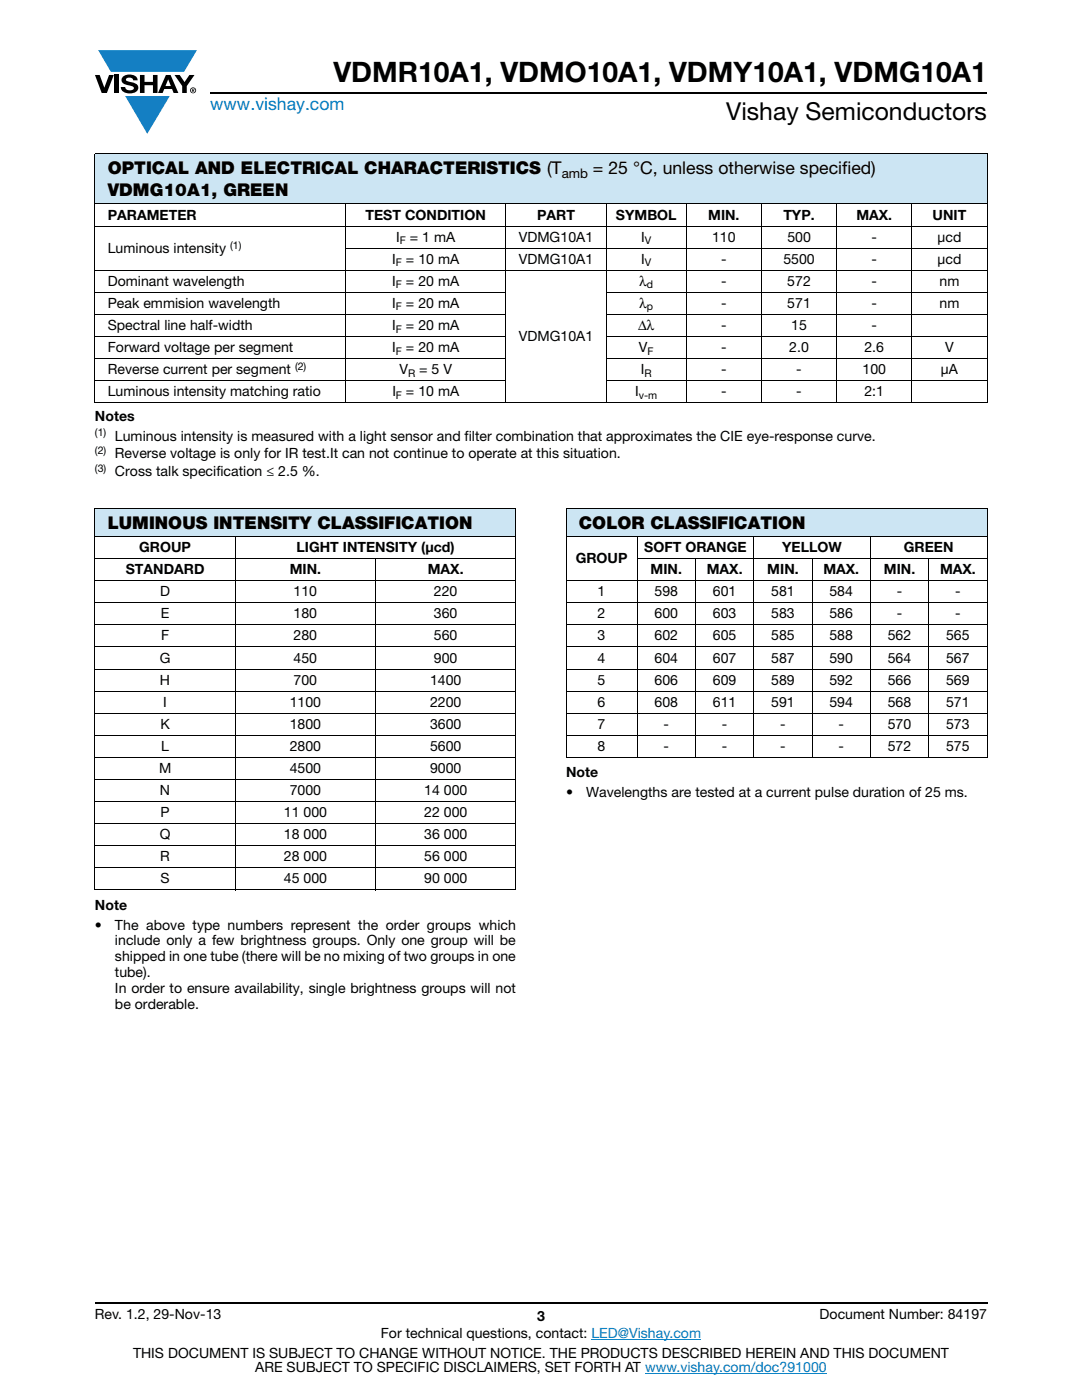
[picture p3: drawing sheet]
<svg xmlns="http://www.w3.org/2000/svg" width="216mm" height="279mm" viewBox="0 0 216 279" stroke-linecap="round" stroke-linejoin="round" font-family="sans-serif">
<defs><g id="words">
<text font-size="5.6" x="66.5" y="16.4">VDMR10A1, VDMO10A1, VDMY10A1, VDMG10A1</text>
<text font-size="4.9" x="144.9" y="24">Vishay Semiconductors</text>
<text font-size="3.5" fill="#007ec4" x="42" y="21.9">www.vishay.com</text>
<g font-size="3.5">
<text x="21.5" y="34.8">OPTICAL AND ELECTRICAL CHARACTERISTICS (T</text>
<text x="118.3" y="34.8">= 25 °C, unless otherwise specified)</text>
<text x="21.5" y="39.1">VDMG10A1, GREEN</text>
<text x="21.5" y="105.7">LUMINOUS INTENSITY CLASSIFICATION</text>
<text x="115.5" y="105.7">COLOR CLASSIFICATION</text>
</g>
<g font-size="2.8">
<text x="21.5" y="43.8">PARAMETER</text>
<text x="72.9" y="43.8">TEST CONDITION</text>
<text x="107.2" y="43.8">PART</text>
<text x="122.9" y="43.8">SYMBOL</text>
<text x="141.3" y="43.8">MIN.</text>
<text x="156.3" y="43.8">TYP.</text>
<text x="170.9" y="43.8">MAX.</text>
<text x="186.1" y="43.8">UNIT</text>
<text x="21.5" y="50.4">Luminous intensity</text>
<text x="78.3" y="52.6">I</text>
<text x="79.1" y="48.2">I</text>
<text x="81" y="52.6">= 10 mA</text>
<text x="81.8" y="48.2">= 1 mA</text>
<text x="103.5" y="48.2">VDMG10A1</text>
<text x="103.5" y="52.6">VDMG10A1</text>
<text x="127.9" y="48.2">I</text>
<text x="127.9" y="52.6">I</text>
<text x="142.1" y="48.2">110</text>
<text x="143.9" y="52.6">-</text>
<text x="156.3" y="52.6">5500</text>
<text x="157.1" y="48.2">500</text>
<text x="173.9" y="52.6">-</text>
<text x="173.9" y="48.2">-</text>
<text x="187.1" y="52.6">μcd</text>
<text x="187.1" y="48.2">μcd</text>
<text x="21.5" y="57">Dominant wavelength</text>
<text x="78.3" y="57">I</text>
<text x="81" y="57">= 20 mA</text>
<text x="127.6" y="57">λ</text>
<text x="143.9" y="57">-</text>
<text x="157.1" y="57">572</text>
<text x="173.9" y="57">-</text>
<text x="187.5" y="57">nm</text>
<text x="21.5" y="61.4">Peak emmision wavelength</text>
<text x="21.5" y="65.9">Spectral line half-width</text>
<text x="78.3" y="65.9">I</text>
<text x="78.3" y="61.4">I</text>
<text x="81" y="61.4">= 20 mA</text>
<text x="81" y="65.9">= 20 mA</text>
<text x="127.3" y="65.9">Δλ</text>
<text x="127.6" y="61.4">λ</text>
<text x="143.9" y="65.9">-</text>
<text x="143.9" y="61.4">-</text>
<text x="157.1" y="61.4">571</text>
<text x="157.9" y="65.9">15</text>
<text x="173.9" y="65.9">-</text>
<text x="173.9" y="61.4">-</text>
<text x="187.5" y="61.4">nm</text>
<text x="21.5" y="70.3">Forward voltage per segment</text>
<text x="78.3" y="70.3">I</text>
<text x="81" y="70.3">= 20 mA</text>
<text x="103.5" y="68.1">VDMG10A1</text>
<text x="127.5" y="70.3">V</text>
<text x="143.9" y="70.3">-</text>
<text x="157.5" y="70.3">2.0</text>
<text x="172.5" y="70.3">2.6</text>
<text x="188.6" y="70.3">V</text>
<text x="21.5" y="74.7">Reverse current per segment</text>
<text x="79.7" y="74.7">V</text>
<text x="83.7" y="74.7">= 5 V</text>
<text x="127.9" y="74.7">I</text>
<text x="143.9" y="74.7">-</text>
<text x="158.9" y="74.7">-</text>
<text x="172.1" y="74.7">100</text>
<text x="187.7" y="74.7">μA</text>
<text x="21.5" y="79.1">Luminous intensity matching ratio</text>
<text x="78.3" y="79.1">I</text>
<text x="81" y="79.1">= 10 mA</text>
<text x="126.7" y="79.1">I</text>
<text x="143.9" y="79.1">-</text>
<text x="158.9" y="79.1">-</text>
<text x="172.5" y="79.1">2:1</text>
<text x="18.9" y="84">Notes</text>
<text x="22.9" y="87.9">Luminous intensity is measured with a light sensor and filter combination that approximates the CIE eye-response curve.</text>
<text x="22.9" y="91.4">Reverse voltage is only for IR test.It can not continue to operate at this situation.</text>
<text x="22.9" y="95">Cross talk specification ≤ 2.5 %.</text>
<text x="27.8" y="110.2">GROUP</text>
<text x="59.2" y="110.2">LIGHT INTENSITY (μcd)</text>
<text x="114.9" y="112.4">GROUP</text>
<text x="128.6" y="110.2">SOFT ORANGE</text>
<text x="156.1" y="110.2">YELLOW</text>
<text x="180.3" y="110.2">GREEN</text>
<text x="25.1" y="114.6">STANDARD</text>
<text x="32" y="119">D</text>
<text x="57.8" y="114.6">MIN.</text>
<text x="58.6" y="119">110</text>
<text x="85.4" y="114.6">MAX.</text>
<text x="86.6" y="119">220</text>
<text x="119.3" y="119">1</text>
<text x="129.8" y="114.6">MIN.</text>
<text x="130.6" y="119">598</text>
<text x="141" y="114.6">MAX.</text>
<text x="142.2" y="119">601</text>
<text x="153.1" y="114.6">MIN.</text>
<text x="153.9" y="119">581</text>
<text x="164.3" y="114.6">MAX.</text>
<text x="165.5" y="119">584</text>
<text x="176.4" y="114.6">MIN.</text>
<text x="178.9" y="119">-</text>
<text x="187.6" y="114.6">MAX.</text>
<text x="190.6" y="119">-</text>
<text x="32.1" y="123.4">E</text>
<text x="58.6" y="123.4">180</text>
<text x="86.6" y="123.4">360</text>
<text x="119.3" y="123.4">2</text>
<text x="130.6" y="123.4">600</text>
<text x="142.2" y="123.4">603</text>
<text x="153.9" y="123.4">583</text>
<text x="165.5" y="123.4">586</text>
<text x="178.9" y="123.4">-</text>
<text x="190.6" y="123.4">-</text>
<text x="32.1" y="127.8">F</text>
<text x="58.6" y="127.8">280</text>
<text x="86.6" y="127.8">560</text>
<text x="119.3" y="127.8">3</text>
<text x="130.6" y="127.8">602</text>
<text x="142.2" y="127.8">605</text>
<text x="153.9" y="127.8">585</text>
<text x="165.5" y="127.8">588</text>
<text x="177.1" y="127.8">562</text>
<text x="188.8" y="127.8">565</text>
<text x="31.9" y="132.2">G</text>
<text x="31.9" y="136.6">H</text>
<text x="58.6" y="136.6">700</text>
<text x="58.6" y="132.2">450</text>
<text x="85.8" y="136.6">1400</text>
<text x="86.6" y="132.2">900</text>
<text x="119.3" y="132.2">4</text>
<text x="119.3" y="136.6">5</text>
<text x="130.6" y="132.2">604</text>
<text x="130.6" y="136.6">606</text>
<text x="142.2" y="132.2">607</text>
<text x="142.2" y="136.6">609</text>
<text x="153.9" y="132.2">587</text>
<text x="153.9" y="136.6">589</text>
<text x="165.5" y="132.2">590</text>
<text x="165.5" y="136.6">592</text>
<text x="177.1" y="132.2">564</text>
<text x="177.1" y="136.6">566</text>
<text x="188.8" y="132.2">567</text>
<text x="188.8" y="136.6">569</text>
<text x="32.6" y="141">I</text>
<text x="57.8" y="141">1100</text>
<text x="85.8" y="141">2200</text>
<text x="119.3" y="141">6</text>
<text x="130.6" y="141">608</text>
<text x="142.2" y="141">611</text>
<text x="153.9" y="141">591</text>
<text x="165.5" y="141">594</text>
<text x="177.1" y="141">568</text>
<text x="188.8" y="141">571</text>
<text x="32" y="145.5">K</text>
<text x="32.2" y="149.9">L</text>
<text x="57.8" y="145.5">1800</text>
<text x="57.8" y="149.9">2800</text>
<text x="85.8" y="145.5">3600</text>
<text x="85.8" y="149.9">5600</text>
<text x="119.3" y="145.5">7</text>
<text x="119.3" y="149.9">8</text>
<text x="132.4" y="145.5">-</text>
<text x="132.4" y="149.9">-</text>
<text x="144" y="145.5">-</text>
<text x="144" y="149.9">-</text>
<text x="155.7" y="145.5">-</text>
<text x="155.7" y="149.9">-</text>
<text x="167.3" y="145.5">-</text>
<text x="167.3" y="149.9">-</text>
<text x="177.1" y="145.5">570</text>
<text x="177.1" y="149.9">572</text>
<text x="188.8" y="145.5">573</text>
<text x="188.8" y="149.9">575</text>
<text x="31.7" y="154.3">M</text>
<text x="57.8" y="154.3">4500</text>
<text x="85.8" y="154.3">9000</text>
<text x="112.9" y="155.2">Note</text>
<text x="31.9" y="158.7">N</text>
<text x="57.8" y="158.7">7000</text>
<text x="84.6" y="158.7">14 000</text>
<text x="112.9" y="159">•</text>
<text x="116.9" y="159">Wavelengths are tested at a current pulse duration of 25 ms.</text>
<text x="31.9" y="167.5">Q</text>
<text x="32" y="163.1">P</text>
<text x="56.6" y="163.1">11 000</text>
<text x="56.6" y="167.5">18 000</text>
<text x="84.6" y="163.1">22 000</text>
<text x="84.6" y="167.5">36 000</text>
<text x="32" y="171.9">R</text>
<text x="56.6" y="171.9">28 000</text>
<text x="84.6" y="171.9">56 000</text>
<text x="32" y="176.3">S</text>
<text x="56.6" y="176.3">45 000</text>
<text x="84.6" y="176.3">90 000</text>
<text x="18.9" y="181.6">Note</text>
<text x="18.9" y="185.5">•</text>
<text x="22.9" y="185.5">The above type numbers represent the order groups which</text>
<text x="22.9" y="188.7">include only a few brightness groups. Only one group will be</text>
<text x="22.9" y="191.9">shipped in one tube (there will be no mixing of two groups in one</text>
<text x="22.9" y="195">tube).</text>
<text x="22.9" y="198.2">In order to ensure availability, single brightness groups will not</text>
<text x="22.9" y="201.4">be orderable.</text>
<text x="18.9" y="263.3">Rev. 1.2, 29-Nov-13</text>
<text x="107.2" y="263.6">3</text>
<text x="163.6" y="263.3">Document Number: 84197</text>
<text x="76" y="267.1">For technical questions, contact: LED@Vishay.com</text>
<text x="26.5" y="271">THIS DOCUMENT IS SUBJECT TO CHANGE WITHOUT NOTICE. THE PRODUCTS DESCRIBED HEREIN AND THIS DOCUMENT</text>
<text x="50.9" y="273.8">ARE SUBJECT TO SPECIFIC DISCLAIMERS, SET FORTH AT www.vishay.com/doc?91000</text>
</g>
<text font-size="2.6" x="112.1" y="35.5">amb</text>
<g font-size="2.1">
<text x="45.9" y="49.6">(1)</text>
<text x="79" y="53.1">F</text>
<text x="79.8" y="48.7">F</text>
<text x="128.7" y="48.7">V</text>
<text x="128.7" y="53.1">V</text>
<text x="79" y="57.6">F</text>
<text x="129.1" y="57.6">d</text>
<text x="79" y="62">F</text>
<text x="129.1" y="62">p</text>
<text x="79" y="66.4">F</text>
<text x="79" y="70.8">F</text>
<text x="129.2" y="70.8">F</text>
<text x="58.9" y="73.9">(2)</text>
<text x="81.4" y="75.2">R</text>
<text x="128.6" y="75.2">R</text>
<text x="79" y="79.6">F</text>
<text x="127.5" y="79.6">v-m</text>
<text x="18.9" y="87.1">(1)</text>
<text x="18.9" y="90.6">(2)</text>
<text x="18.9" y="94.1">(3)</text>
</g>
</g></defs>
<g fill="#147fc3">
<path d="M19.6 10h19.7l-2.6 4.3h-1.1h-13.5z"/>
<path d="M25 19.2h8.9l-4.5 7.5z"/>
</g>
<g fill="#000">
<path d="M18.9 15h1l.9 2.5 1-2.5h.9l-1.4 3.6h-1zM22.9 15h.9v3.6h-.9zM24.6 15.3a2.1 2.1 0 0 1 2.8 .3l.1 .4h-.9a.79 .79 0 0 0-.7-.5 .79 .79 0 0 0-.8 .4l.3 .3 1 .2a1.08 1.08 0 0 1 1.2 1 1.08 1.08 0 0 1-1.1 1.2 1.73 1.73 0 0 1-2.4-1.2h.9a.96 .96 0 0 0 .8 .6 .96 .96 0 0 0 .9-.4 1.31 1.31 0 0 0-1.2-.6 1.03 1.03 0 0 1-1.1-.6 1.03 1.03 0 0 1 .2-1.1zM27.9 15h.9v1.3h1.7v-1.3h.9v3.6h-.9v-1.6h-1.7v1.6h-.9zM34.8 15h1.1l.9 1.4 1-1.4h1l-1.5 2.2v1.4h-.9v-1.4z"/>
<path d="M33.6 15.9l.5 1.3h-1.1zM33.1 15l-1.6 3.6h1l.3-.8h1.5l.3 .8h1l-1.6-3.6z"/>
<path d="M38.4 17.8h.2v.2h-.2zM38.3 17.7v.7h.1v-.3l.4 .3-.2-.3 .2-.2-.1-.2z"/>
<path d="M38.1 18a.46 .46 0 0 1 .9 0 .46 .46 0 0 1-.9 0zM37.9 18a.6 .6 0 0 0 1.2 0 .6 .6 0 0 0-1.2 0z"/>
</g>
<path d="M42 18.6h155M18.9 260h178.1" fill="none" stroke="#000" stroke-width=".36"/>
<path d="M118 267.3h21.9M128.7 274h36.3" fill="none" stroke="#007ec4" stroke-width=".2"/>
<path d="M18.9 30.7h178.1v10h-178.1z" fill="#cce5f3"/>
<g fill="none" stroke="#000" stroke-width=".2">
<path d="M18.9 30.7h178.1M18.9 30.8v49.5M197 30.8v49.5M18.9 40.7h178.1M18.9 45.1h178.1M18.9 53.9h178.1M18.9 58.3h82.1M68.9 49.5h128.1M68.9 40.6v39.9M100.9 40.6v39.9M120.9 58.3h76.1M120.9 40.6v39.9"/>
<path d="M136.9 40.6v39.9M152 40.6v39.9M167 40.6v39.9M181.9 40.6v39.9M18.9 62.8h82.1M18.9 67.2h82.1M18.9 71.6h82.1M18.9 76h82.1M120.9 62.8h76.1M120.9 67.2h76.1M120.9 71.6h76.1M120.9 76h76.1"/>
<path d="M18.9 80.4h178.1"/>
</g>
<path d="M18.9 101.6h84.1v5.5h-84.1z" fill="#cce5f3"/>
<g fill="none" stroke="#000" stroke-width=".2">
<path d="M18.9 101.6h84.1M18.9 107.1h84.1M18.9 111.5h84.1M18.9 115.9h84.1M18.9 101.6v75.9M46.9 107v70.7M75 111.4v66.3M103 101.6v75.9M18.9 120.3h84.1M18.9 124.7h84.1M18.9 129.1h84.1M18.9 133.5h84.1"/>
<path d="M18.9 137.9h84.1M18.9 142.3h84.1M18.9 146.7h84.1M18.9 151.2h84.1M18.9 155.6h84.1M18.9 160h84.1M18.9 164.4h84.1M18.9 168.8h84.1M18.9 173.2h84.1M18.9 177.6h84.1"/>
</g>
<path d="M112.9 101.6h84.1v5.5h-84.1z" fill="#cce5f3"/>
<g fill="none" stroke="#000" stroke-width=".2">
<path d="M112.9 101.6h84.1M112.9 107.1h84.1M112.9 115.9h84.1M112.9 101.6v49.5M127 111.5h70M127.1 107v44.2M138.8 111.4v39.8M150.4 107v44.2M162.1 111.4v39.8M173.7 107v44.2M185.3 111.4v39.8M197 101.6v49.5"/>
<path d="M112.9 120.3h84.1M112.9 124.7h84.1M112.9 129.1h84.1M112.9 133.5h84.1M112.9 137.9h84.1M112.9 142.3h84.1M112.9 146.7h84.1M112.9 151.2h84.1"/>
</g>
<use href="#words"/>
</svg>
